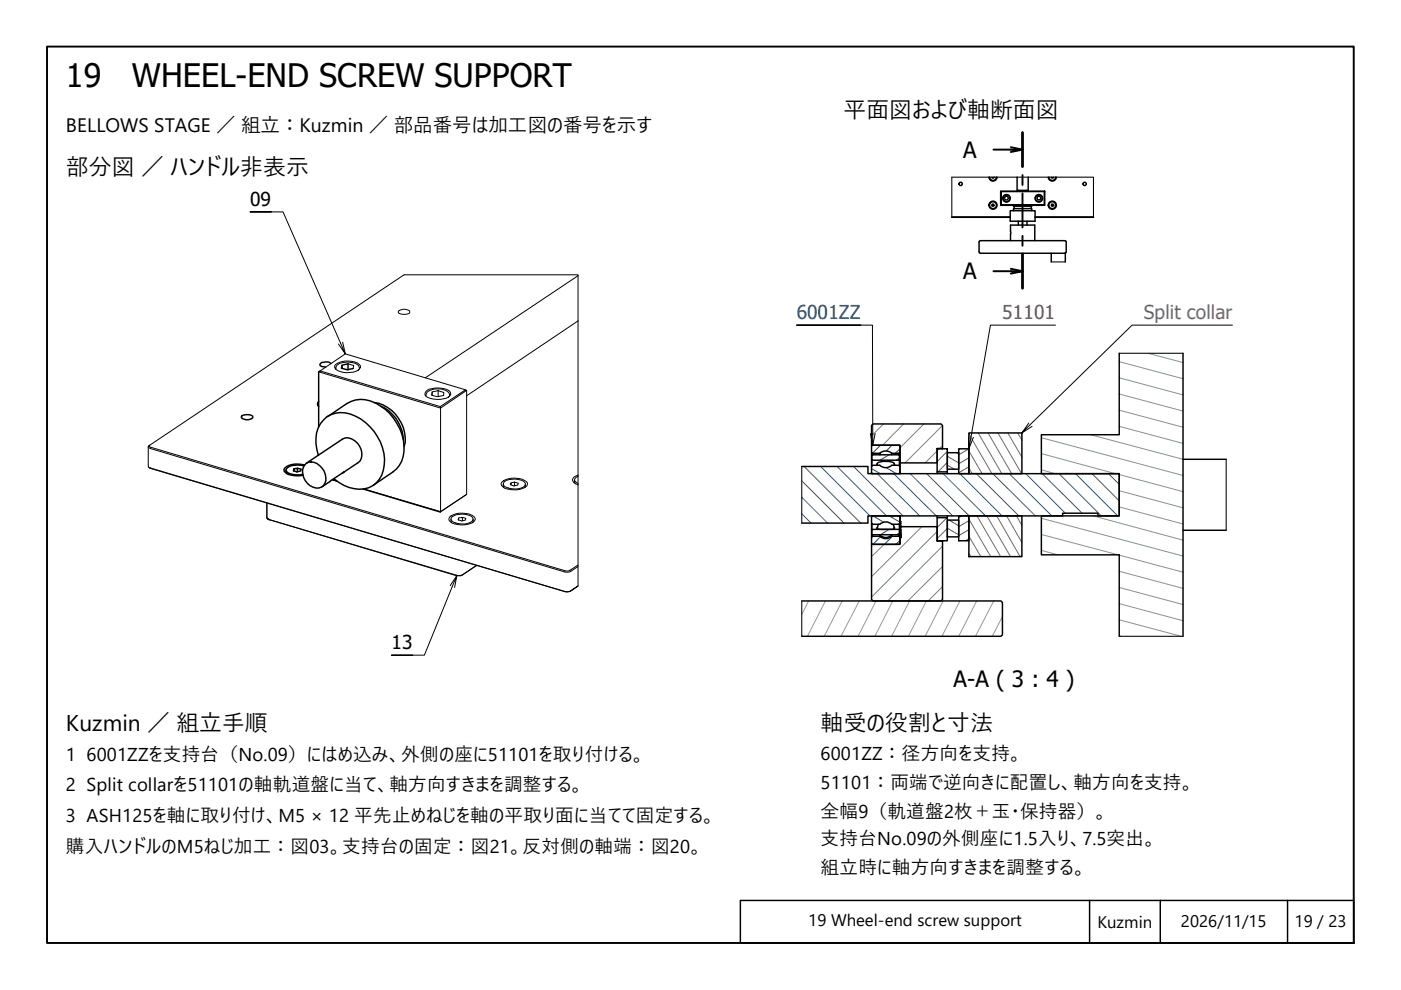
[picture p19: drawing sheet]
<svg xmlns="http://www.w3.org/2000/svg" width="297mm" height="210mm" viewBox="0 0 297 210" stroke-linecap="round" stroke-linejoin="round" font-family="sans-serif">
<defs><g id="words">
<g font-size="6.9">
<text x="14" y="18.5">19</text>
<text x="27.9" y="18.5">WHEEL-END SCREW SUPPORT</text>
</g>
<g font-size="4.8">
<text x="178.8" y="25.1">平面図および軸断面図</text>
<text x="204.2" y="33.5">A</text>
<text x="14" y="37.1">部分図 ／ ハンドル非表示</text>
<text x="204.2" y="59.2">A</text>
<text x="202.2" y="145.6">A-A ( 3 : 4 )</text>
<text x="14" y="155">Kuzmin ／ 組立手順</text>
<text x="174" y="154.9">軸受の役割と寸法</text>
</g>
<g font-size="4.1">
<text x="14" y="27.9">BELLOWS STAGE ／ 組立：Kuzmin ／ 部品番号は加工図の番号を示す</text>
<text x="53" y="43.7">09</text>
<text x="83" y="137.7">13</text>
</g>
<text font-size="4.1" fill="#007060" x="168.9" y="67.7">6001ZZ</text>
<text font-size="4.1" fill="#ac5518" x="212.5" y="67.7">51101</text>
<text font-size="4.1" fill="#7f4284" x="242.5" y="67.7">Split collar</text>
<g font-size="3.9">
<text x="14" y="161.4">1</text>
<text x="18.4" y="161.4">6001ZZを支持台（No.09）にはめ込み、外側の座に51101を取り付ける。</text>
<text x="174" y="161.2">6001ZZ：径方向を支持。</text>
<text x="14" y="167.7">2 Split collarを51101の軸軌道盤に当て、軸方向すきまを調整する。</text>
<text x="174" y="167.2">51101：両端で逆向きに配置し、軸方向を支持。</text>
<text x="174" y="173.4">全幅9（軌道盤2枚＋玉・保持器）。</text>
<text x="14" y="174.2">3 ASH125を軸に取り付け、M5 × 12 平先止めねじを軸の平取り面に当てて固定する。</text>
<text x="174" y="179.2">支持台No.09の外側座に1.5入り、7.5突出。</text>
<text x="14" y="180.9">購入ハンドルのM5ねじ加工：図03。支持台の固定：図21。反対側の軸端：図20。</text>
<text x="174" y="185.3">組立時に軸方向すきまを調整する。</text>
</g>
<g font-size="3.6">
<text x="171.3" y="196.3">19 Wheel-end screw support</text>
<text x="232.7" y="196.7">Kuzmin</text>
<text x="250.4" y="196.5">2026/11/15</text>
<text x="274.4" y="196.5">19 / 23</text>
</g>
</g></defs>
<!-- layer: Hatch (ISO) -->
<g fill="none" stroke="#2a569d" stroke-width=".21">
<path d="M170.5 98.9l12 12M174 98.9l10.5 10.5M177.5 98.9l10.5 10.5M181 98.9l10.5 10.5M170 108.9l2 2M170 105.4l5.5 5.5M170 102l8.9 8.9M186 100.4l9 9M189.5 100.4l9 9M193 100.4l9 9M196.5 100.4l9 9M200 100.4l9 9"/>
<path d="M203.5 100.4l9 9M207 100.4l9 9M210.5 100.4l9 9M214 100.4l9 9M217.5 100.4l8.4 8.4M221 100.4l8.4 8.4M224.5 100.4l9 9M228 100.4l9 9M231.5 100.4l5.8 5.8M235 100.4l2.3 2.3"/>
</g>
<g fill="none" stroke="#007060" stroke-width=".21">
<path d="M184.8 99.3l1.8 1.1M185.1 96.4l-.3 .2M186.7 94.4l-1.7 1.7M187.9 99.2l2.2 1.2M188.5 96.4l-1.9 1.2M189.1 94.4l-1.2 1.3M190.5 98.7l.2 .1M190.7 97.1l-.7 .5M190.8 95.2l-1 .9M185.1 109.4l2.2 1.3M185.1 112.2l-.3 .2M186.7 113.8l-1.6 1.6"/>
<path d="M188.5 109.4l2.3 1.3M188.5 112.2l-1.9 1.2M189.2 113.7l-1.7 1.7M190.7 113l-.6 .4M190.8 114.6l-.9 .8"/>
</g>
<g fill="none" stroke="#787d87" stroke-width=".21">
<path d="M187.3 89.9l-2.5 2.5M191.6 89.9l-4.5 4.5M195.9 89.9l-5.1 5.1M198.7 95.6l-2.5 2.5M199.8 94.5l-.6 .6M199.8 90.2l-7.9 7.9M187.5 115.4l-2.7 2.6M191.2 111.7l-.4 .3M195.5 111.7l-10.7 10.6M198.7 112.7l-13.9 13.9M199.8 115.8l-11.6 11.6M199.8 124.4l-3 3"/>
<path d="M199.8 120.1l-7.3 7.3"/>
</g>
<g fill="none" stroke="#9297a0" stroke-width=".21">
<path d="M171.4 127.4l-1.4 2.9M175 127.4l-3.8 7.5M178.6 127.4l-3.8 7.5M182.2 127.4l-3.9 7.5M185.7 127.4l-3.8 7.5M189.3 127.4l-3.8 7.5M192.8 127.4l-3.8 7.5M196.4 127.4l-3.8 7.5M200 127.4l-3.8 7.5M203.5 127.4l-3.8 7.5M207.1 127.4l-3.8 7.5M210.7 127.4l-3.9 7.5"/>
<path d="M212.5 130.7l-2.1 4.2"/>
</g>
<g fill="none" stroke="#878f9a" stroke-width=".21">
<path d="M237.3 76.7l13.5 3.6M243.4 74.9l7.4 2M220.8 99.6l2.9 .8M220.8 96.2l15.7 4.2M220.8 92.8l30 8M231.2 92.2l19.6 5.2M237.3 90.4l13.5 3.6M237.3 87l13.5 3.6M237.3 83.5l13.5 3.7M237.3 80.1l13.5 3.6M220.8 116.7l3.5 .9M220.8 113.3l16.2 4.3"/>
<path d="M220.8 109.9l30 8M231.8 109.4l19 5.1M237.3 117.7l13.5 3.6M237.3 107.5l13.5 3.6M237.3 104l13.5 3.7M237.3 100.6l13.5 3.6M237.3 134.8l.4 .1M237.3 131.4l13.1 3.5M237.3 128l13.5 3.6M237.3 124.6l13.5 3.6M237.3 121.1l13.5 3.6"/>
</g>
<g fill="none" stroke="#ac5518" stroke-width=".21">
<path d="M199.1 95.2l-.4 .3M200.9 95.7l-2.2 2.2M200.9 98l-2 2M200.9 98.7l1.5 .8M200.9 96.7l2.4 1.4M202.8 96l.5 .2M205.4 99l-2.1 1.2M205.4 97.1l-2.1 1.2M205.4 95.2l-2.1 1.2M200.8 109.8l-2.1 2.1M200.9 112l-2.2 2.2M200.9 114.4l-.3 .3"/>
<path d="M200.9 112l2.4 1.4M201.2 110.3l2.1 1.2M203.9 109.4l-.6 .4M205.4 114.2l-.7 .5M205.4 112.3l-2.1 1.3M205.4 110.4l-2.1 1.3"/>
</g>
<g fill="none" stroke="#7f4284" stroke-width=".21">
<path d="M205.4 99.2l.7 1.2M205.4 95.6l2.8 4.8M205.4 92l4.9 8.4M207.4 91.8l5 8.6M209.5 91.8l5 8.6M211.6 91.8l5 8.6M213.7 91.8l3 5.1M215.8 91.8l.9 1.5M205.4 117.3l.5 .7M205.4 113.7l2.6 4.3M205.4 110.1l4.7 7.9M207.1 109.4l5.1 8.6"/>
<path d="M209.2 109.4l5 8.6M211.3 109.4l5 8.6M213.4 109.4l3.3 5.6M215.5 109.4l1.2 2"/>
</g>
<!-- layer: Visible Thin (ISO) -->
<g fill="none" stroke="#000" stroke-width=".21">
<path d="M122.6 58.5v-.2h-36.9l-54.3 36.4 .5 .4 87.8 26.2h1.1l1.8-1.2M122.6 58.5v9.5M122.6 58.5l-32.4 21.6M67.6 78.8l25.8 7.7-.1 22.1 5.6-3.8v-22M71.1 77.4a4.5 4.5 0 0 1 5-.1l.3 .2a1.12 1.12 0 0 1-.9 1.2 4.2 4.2 0 0 1-4.5-.7zM71.2 78a1.84 1.84 0 0 1 2-1.2 2.92 2.92 0 0 1 2.9 1l.1 .5M73.8 77.1l1.2 .4-.1 .6M84.6 65.8a1.88 1.88 0 0 1 2.3 .2v.3a2.03 2.03 0 0 1-2.4 0zM122.6 68v33M122.6 68l-23.7 15.9M31.4 94.7v4.1l.2 .4 88.1 26.2h1.1l1.8-1.2-1.7 1.2h-1.1l-87.8-26.1-.4-.2M31.7 94.4l-.1 .1 .1 .3 88.1 26.2h.8l2-1.2"/>
<path d="M90.2 83.1a4.5 4.5 0 0 1 4.2-.6 1.05 1.05 0 0 1 1 1.4 4.6 4.6 0 0 1-5 .1l-.3-.3zM90.3 84v-.3a2.28 2.28 0 0 1 2.5-1.2 2.25 2.25 0 0 1 2.5 1.2v.3M91.6 83.1l1.3-.3 1.2 .4-.1 .7-1.3 .2-1.2-.3zM91.6 83.1v.7M92.9 82.8v1.2M93.3 86.2l5.4-3.6 .2 .2-5.5 3.7zM98.7 82.6l-25.5-7.6-5.3 3.6 25.4 7.6M57 110.1l39.8 11.9h1.1l3.1-2.1M57.1 110.2l39.7 11.9 1.2-.1 3-2.1M70.4 101.8l1.2 .3M77.1 103.7l16.3 4.8 5.5-3.7M95.3 109.6a4.6 4.6 0 0 1 5.2-.1l.2 .3a1.02 1.02 0 0 1-.9 1.2 5.1 5.1 0 0 1-4.4-.4l-.2-.3z"/>
<path d="M95.6 110.1l.2 .7M95.8 109.6a4.2 4.2 0 0 1 4.3 0l.2 .3a1.05 1.05 0 0 1-1.1 1.1l-1.3 .1a2.8 2.8 0 0 1-2.3-.9zM97.2 109.8l.8-.1v.7M98 109.7l.7 .2v.4l-.8 .2-.7-.3v-.4v.5M100.3 110.1l-.2 .7M106.4 102.2a4.4 4.4 0 0 1 5.4 .2 1.02 1.02 0 0 1-.9 1.1 5 5 0 0 1-4.3-.3l-.4-.7zM106.7 102.7l.2 .7M106.9 102.1a4.1 4.1 0 0 1 4.3 .1l.2 .3a1.05 1.05 0 0 1-1.1 1l-1.3 .2a2.8 2.8 0 0 1-2.3-.9zM108.3 102.4l.8-.2v.8M109.1 102.2l.8 .3-.1 .3-.8 .2-.7-.2v-.4v.4M111.4 102.7l-.1 .7M121.8 101.8l.2 .7"/>
<path d="M122.6 102.8v21.4M122.6 100.7a1.4 1.4 0 0 0-1.3 1.1 1.4 1.4 0 0 0 1.3 1M122.6 101v1.8M122.6 101l-.7 .4a.8 .8 0 0 0 .7 1.1"/>
</g>
<!-- layer: Visible (ISO) -->
<g fill="none" stroke="#000" stroke-width=".31">
<path d="M209.7 37.6a.86 .86 0 0 0 .8 .8 .86 .86 0 0 0 .9-.8M209.8 37.6a.73 .73 0 0 0 .7 .7 .73 .73 0 0 0 .8-.7M210.3 37.6l.1 .2h.2l.2-.2M215.6 37.6v2.8h2.4v-2.8M222.3 37.6a.86 .86 0 0 0 .8 .8 .86 .86 0 0 0 .9-.8M222.4 37.6a.73 .73 0 0 0 .7 .7 .73 .73 0 0 0 .7-.7M222.9 37.6l.1 .2h.3v-.2M201.8 46h12.4M201.8 46.1h12.4M207.6 51.3v2.1l.3 .3h18v1.8M210.4 43.3h.2l.2 .2-.2 .2h-.2l-.2-.2zM212.2 40.5h9.3"/>
<path d="M212.2 43.5v-3v3M212.2 40.6h9.2M213.2 41.6h.4l.2 .4-.2 .4h-.4l-.3-.4zM214.2 44.7h5.3v2.2h-5.3zM214.2 51v-3.3h5.2v3.3M214.9 43.5v.2h3.9v-.2M214.9 44.7v-.5h3.9v.5M215 43.7v.5M215.9 40.4v.1M215.9 46.9v.8M217.7 40.4v.1M217.7 46.9v.8"/>
<path d="M218.6 43.7v.5M219.5 46h12.3M219.5 46.1h12.3M220 41.6h.5l.2 .4-.2 .4h-.5l-.2-.4zM221.4 40.6l.1 2.9zM221.4 43.5h-9.2h9.3M222.9 53.7v1.8M223 43.3h.3l.1 .2-.1 .2h-.3l-.1-.2zM225.7 51h-17.8l-.3 .3M225.8 51l.3 .3M226.1 51.3v2.1l-.3 .3M67.9 78.6l-.3 .2v11.7"/>
<path d="M70.2 77.1a1.9 1.9 0 0 0-2.4 .2 1.02 1.02 0 0 0 1.2 .5M71.2 78v.3M72.5 77.4v.7M74.9 78.1l-1.3 .3-1.2-.3 .1-.7 1.3-.3v1.3M237.3 74.9v17.3h-16.5v8.2h16.5v9h-16.5v8.2h16.5v17.3M250.8 74.9v60M51.2 88.3a2.06 2.06 0 0 1 2.4 0l-.2 .4a1.92 1.92 0 0 1-2.2-.1zM60.6 99.7l.2 .7M62.3 99.4l.8-.1v.7M63.1 99.3l.7 .2v.4l-.9 .1-.7-.2 .1-.4v.5M64.4 98.8a4.1 4.1 0 0 0-3.7 .6l-.1 .3a2.97 2.97 0 0 0 3 1l.6-.1M64.6 98.6a4 4 0 0 0-4.4 .9 1.72 1.72 0 0 0 1.9 1.3l1.5 .1 .7-.2"/>
<path d="M64.9 98.3a2.52 2.52 0 0 1 3.4 .9 2.77 2.77 0 0 1-.2 4.1 3.2 3.2 0 0 1-4-3.4l.2-.7zM65 98.2l7.6-5.1a2.74 2.74 0 0 1 3.7 1.6 2.63 2.63 0 0 1-.4 3.4l-3.2 2.1M67.5 96.6a7.5 7.5 0 0 1 1.1-7.5 5.5 5.5 0 0 1 6.8-.9 10.9 10.9 0 0 1 6.1 10.3 5.3 5.3 0 0 1-7.5 4.8l-1.1-.4-2.1-1.4M67.6 85.1a.77 .77 0 0 0 0 1.1M69.4 88.4l4.1-2.8a6.1 6.1 0 0 1 7.1 .5 10.6 10.6 0 0 1 4.9 10.7 5.4 5.4 0 0 1-2.3 3.3l-4.1 2.8M79.4 85.4a7.9 7.9 0 0 1 6.5 8.4l-.2 .9M80.8 86.1a8.2 8.2 0 0 1 4.7 7.1M170 98.9h14v1.5h53.3v9h-4.5v-.6h-7.5v.6h-41.3v1.5h-14M184.8 94.7v1.2l.2 .2h1.6v.3M184.8 90.2l.3-.3h14.4l.3 .3v4.9h-1.1v3h-7.9v-3.7h-6zM184.8 94.4v.1M184.8 95.9v3"/>
<path d="M184.8 96.4h5.9v1.2h-5.9zM184.8 97.6v1.2M185 94.4l-.2 .2M185 94.4h5.6M185 96.1v.3M186 98.2v.5a.69 .69 0 0 1 .9-.8 4.1 4.1 0 0 1 2.6 .2l.2 .4-.1 .2v-.5M186.5 96.1a1.81 1.81 0 0 1 2.6 0M189.1 98.6a1.81 1.81 0 0 1-2.6 0l-1.5 .1-.2 .2v1.5M190.6 96.1v.3M190.6 94.4l.2 .2M190.7 97.6v1.2M190.8 95.9l-.2 .2h-1.6v.3"/>
<path d="M190.8 94.7v5.7v-1.5l-.2-.2h-1.5M198.7 95.2h2.2v4.8h-2.2zM199.8 95.1v.1M200.9 96h2.4v3.5h-2.4zM203.3 95.2h2.1v5.2h-2.1zM205.4 91.8h11.3v8.6h-11.3zM250.8 97.4h9.2M56.6 106.7v3.1l.4 .3M56.7 110l.4 .2M70.5 101.7l.9 .3M72.5 100.4l.5-.4-4.7 3.2M77 103.7l16.3 4.9"/>
<path d="M184.8 109.6v1.3l.2 .3h1.5M184.8 115.4h6v-3.7h7.9v3h1.1v12.4l-.3 .3h-14.4l-.3-.3zM184.8 109.4v.2M184.8 110.9v3M184.8 115.3v.1M184.8 100.2l.2 .2M184.8 112.2h5.9v1.2h-5.9zM184.8 111v1.2M185 109.4l-.2 .2M185 115.4h5.6M185 113.4v.3M185 109.4h5.6"/>
<path d="M185 100.4h5.6M186.1 111.8l-.2 .2a2.93 2.93 0 0 0 2.2 .2h1.3l.3-.2-.2-.2M186.3 111.2l-.3 .9M186.5 113.4a1.81 1.81 0 0 0 2.6 0M186.5 111.2a1.81 1.81 0 0 1 2.6 0M186.5 113.7a1.81 1.81 0 0 0 2.6 0M186.6 113.4v.3h-1.6l-.2 .2v1.3l.2 .2M189 113.4v.3h1.6l.2 .2v1.3l-.2 .2M189.3 111.2l.3 .9M190.6 113.4v.3M190.6 109.4l.2 .2v1.3l-.2 .3h-1.5M190.7 111v1.2"/>
<path d="M190.8 100.2l-.2 .2M190.8 113v1.9M190.8 110.6v1.6M190.8 112.3v.6M190.8 109.4v4.5M198.7 109.8h2.2v4.9h-2.2zM198.7 100v.4M198.7 109.4v.4M199.8 114.7h.1M200.9 110.3h2.4v3.5h-2.4zM200.9 100v.4M200.9 109.4v.4"/>
<path d="M203.3 109.4h2.1v5.3h-2.1zM205.4 109.4h11.3v8.6h-11.3zM250.8 112.4h9.2M170 127.4h42.2l.3 .3v6.9l-.3 .3h-42.2"/>
<circle cx="203.7" cy="39" r=".35"/>
<circle cx="230" cy="39" r=".35"/>
<circle cx="210.5" cy="43.5" r=".86"/>
<circle cx="210.5" cy="43.5" r=".73"/>
<circle cx="213.4" cy="42" r=".73"/>
<circle cx="213.4" cy="42" r=".79"/>
<circle cx="220.2" cy="42" r=".73"/>
<circle cx="220.2" cy="42" r=".79"/>
<circle cx="223.1" cy="43.5" r=".86"/>
<circle cx="223.1" cy="43.5" r=".73"/>
</g>
<!-- layer: Visible Narrow (ISO) -->
<path d="M201.8 46.1v-8.5h30v8.5M222.9 55.5h3M237.3 74.9h13.5M170 98.9v12M260 97.4v15M170 127.4v7.5M237.3 134.9h13.5" fill="none" stroke="#000" stroke-width=".22"/>
<!-- layer: Visible (ISO) -->
<g fill="#000">
<circle cx="190.8" cy="112.8" r=".16"/>
<circle cx="190.8" cy="110.6" r=".16"/>
<circle cx="190.8" cy="111.9" r=".16"/>
<circle cx="190.8" cy="111.8" r=".16"/>
<circle cx="190.8" cy="112.6" r=".16"/>
<circle cx="190.8" cy="112.7" r=".16"/>
<circle cx="190.8" cy="113.1" r=".16"/>
<circle cx="190.8" cy="113.9" r=".16"/>
<circle cx="190.8" cy="113.8" r=".16"/>
<circle cx="190.8" cy="111" r=".16"/>
<circle cx="190.8" cy="111.5" r=".16"/>
<circle cx="190.8" cy="112.2" r=".16"/>
<circle cx="190.8" cy="112.5" r=".16"/>
<circle cx="190.8" cy="112.9" r=".16"/>
<circle cx="190.8" cy="113.3" r=".16"/>
<circle cx="190.8" cy="113.6" r=".16"/>
<circle cx="190.8" cy="113.5" r=".16"/>
<circle cx="190.8" cy="113.4" r=".16"/>
<circle cx="190.8" cy="114" r=".16"/>
<circle cx="190.8" cy="114.9" r=".16"/>
<circle cx="190.8" cy="110.7" r=".16"/>
<circle cx="190.8" cy="111.1" r=".16"/>
<circle cx="190.8" cy="112.3" r=".16"/>
<circle cx="190.8" cy="113.2" r=".16"/>
<circle cx="190.8" cy="113" r=".16"/>
<circle cx="190.8" cy="113.7" r=".16"/>
</g>
<!-- layer: Section Line (ISO) -->
<path d="M210.6 31.7h6.2l-2.5 .5M214.3 31.2l2.5 .5M216.8 28.1v7.2M216.8 37.1v2.1M210.6 57.5h6.2l-2.5 .5M214.3 57l2.5 .5M216.8 41v7.2M216.8 50v2.1M216.8 53.8v7.3" fill="none" stroke="#000" stroke-width=".41"/>
<path d="M216.8 28.1v7.2M216.8 53.8v7.3" fill="none" stroke="#000" stroke-width=".55"/>
<!-- layer: Border (ISO) -->
<path d="M10 9.9h277v190h-277z" fill="none" stroke="#000" stroke-width=".41"/>
<!-- layer: Title (ISO) -->
<path d="M157 190.9h130v9h-130zM231 190.9v9M246 190.9v9M273 190.9v9" fill="none" stroke="#000" stroke-width=".31"/>
<!-- layer: Symbol (ISO) -->
<path d="M57.5 44.9h-4.5h7l13.2 30.1-1.4-2.1M72.6 72.6l.6 2.4M182.5 68.9h-13.6h16.1v25.5l-.5-2.5M223.8 68.9h-13.8l-4.6 26.3v-2.6M261.3 68.9h-21.3l-23.3 22.9 1.4-2.1M185.5 91.9l-.5 2.5M206.4 92.7l-1 2.5M218.8 90.4l-2.1 1.4M96.4 124.6l.4-2.5-6.8 16.8h-7h4.5M96.8 122.1l-1.4 2.1" fill="none" stroke="#000" stroke-width=".21"/>
<use href="#words"/>
</svg>
